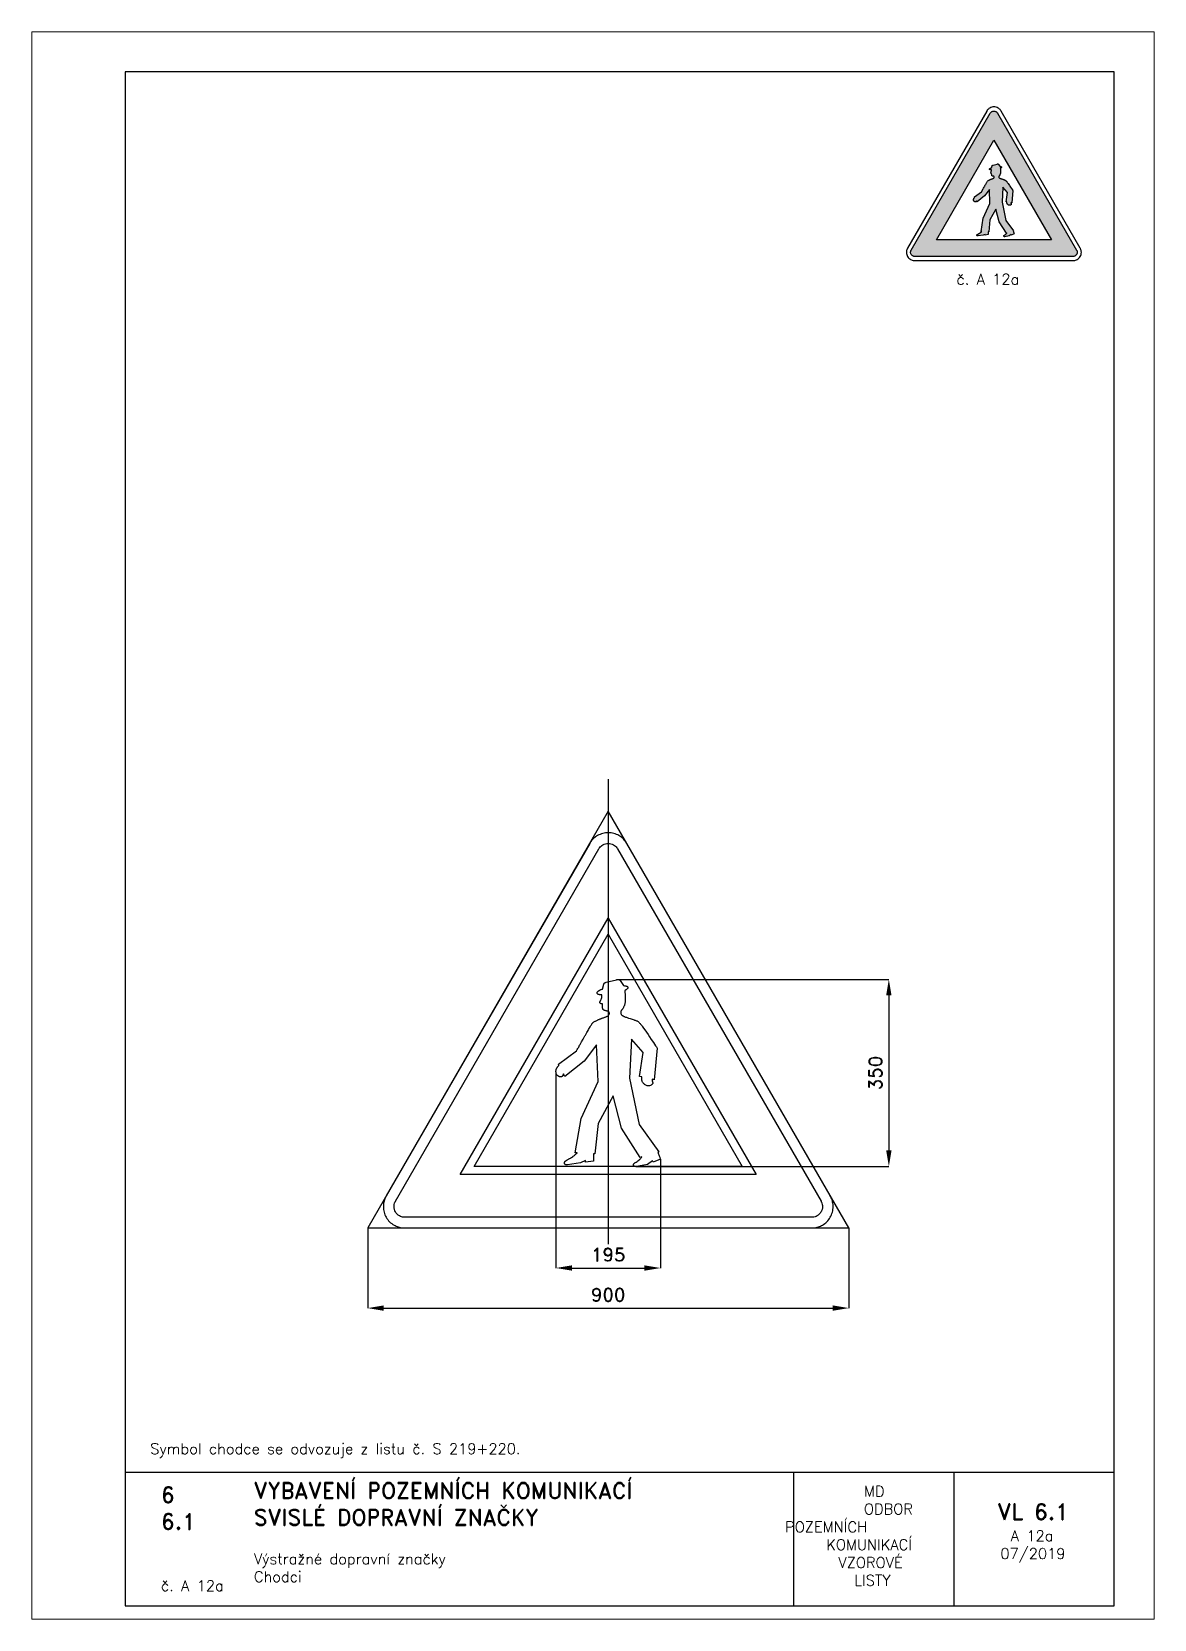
# Paper-space layout 'A 12a' of a CAD drawing. Header units: millimetres. Extents: x 0 to 210, y 0 to 297.
# The model-space entities are those that its viewports show. They can reach past a viewport. Long polylines and large blocks are cut down to what shows.
import ezdxf

# ---------------------------------------------------------------- set-up
doc = ezdxf.new("R2010")
doc.units = ezdxf.units.MM
doc.header["$LTSCALE"] = 5
doc.linetypes.add('ČERCHOVANÁX2', pattern=[2, 1, -0.5, 0, -0.5])
doc.linetypes.add('ČÁRKOVANÁX2', pattern=[1.5, 1, -0.5])
for name, color, linetype in [('Kóty', 2, 'Continuous'), ('Rozpiska', 7, 'Continuous'), ('Značka', 7, 'Continuous')]:
    doc.layers.add(name, color=color, linetype=linetype)
doc.layers.add('Rámeček', color=6, linetype='Continuous', plot=False)
doc.styles.get("Standard").update_dxf_attribs({"font": 'romand.shx', "height": 25})
doc.dimstyles.get("Standard").update_dxf_attribs({"dimtxt": 25, "dimasz": 30, "dimexe": 0.18, "dimexo": 0.0625, "dimgap": 12.5, "dimtad": 1, "dimdec": 0, "dimzin": 0, "dimdsep": 46, "dimtxsty": 'Standard', "dimcen": 0.09, "dimadec": 0, "dimazin": 0, "dimtfac": 1, "dimtdec": 0, "dimtofl": 0, "dimtmove": 0, "dimatfit": 3, "dimfxl": 1, "dimtolj": 1, "dimtzin": 0, "dimarcsym": 0})

psp = doc.layouts.new('A 12a')

# ---------------------------------------------------------------- texts
at = {"layer": 'Rozpiska', "color": 7, "attachment_point": 1}
for s, width, heights, insert, char_height in [('{\\C6;č. A 12a}', 13.9788, [2.67], (173, 251.69), 2), ('Symbol chodce se odvozuje z listu č. S 219+220.', 177.8033, [0], (22.17, 32.89), 2), ('6', 149.0422, [0], (24.17, 24.77), 3), ('{\\C6;VYBAVENÍ POZEMNÍCH KOMUNIKACÍ\\P}SVISLÉ DOPRAVNÍ ZNAČKY{\\H1.34524x; }', 149.0422, [0], (41.56, 25.56), 3), ('\\pi14.7414;{\\C6;MD\\P\\pi2.36044;}ODBOR POZEMNÍCH{\\H1.57143x; }\\P\\pi7.69378;KOMUNIKACÍ{\\H1.5x; }\\P\\pi9.97949;{\\C6;VZOROVÉ\\H1.47619x; \\H0.67742x;\\P\\pi12.93187;LISTY\\H1.26984x; }', 33.1018, [0], (140.95, 24.95), 2), ('\\pi1.03113;{\\H1.5x;\\C6;VL 6.1\\P\\pi3.5073;\\H0.66667x;A 12a\\H1.66666x; \\H0.6x;\\P\\pi1.5549;07/2019\\H1.80159x; }', 16.0623, [0], (179.66, 21.61), 2), ('6.1', 149.0422, [0], (24.17, 19.78), 3), ('{\\C6;Výstražné dopravní značky\\P}Chodci{\\H1.83333x; }', 149.0422, [0], (41.56, 12.29), 2), ('{\\C6;č. A 12a}', 13.9597, [2.67], (24.17, 7.28), 2)]:
    psp.add_mtext_dynamic_manual_height_columns(s, width=width, gutter_width=100, heights=heights, dxfattribs=dict(at, insert=insert, char_height=char_height))

msp = doc.modelspace()

# ---------------------------------------------------------------- blocks, each defined once
blk = doc.blocks.new('*D0')
at = {"layer": 'Defpoints', "color": 0, "transparency": 16777216}
for p in [(439.6, 465), (472.1, 115), (945.7, 115)]:
    blk.add_point(p, dxfattribs=at)
at = {"layer": 'Kóty', "color": 0, "lineweight": -2, "transparency": 16777216}
for p, q in [((439.7, 465), (945.9, 465)), ((945.7, 435), (945.7, 145)), ((472.1, 115), (945.9, 115))]:
    blk.add_line(p, q, dxfattribs=at)
at = {"layer": 'Kóty', "color": 0, "transparency": 16777216}
for points in [[(940.7, 435), (950.7, 435), (945.7, 465)], [(940.7, 145), (950.7, 145), (945.7, 115)]]:
    blk.add_solid(points, dxfattribs=at)
at = {"layer": 'Kóty', "color": 0, "transparency": 16777216, "insert": (920.7, 290), "char_height": 25, "attachment_point": 5, "rotation": 90}
blk.add_mtext('\\A1;350', dxfattribs=at)
blk = doc.blocks.new('*D1')
at = {"layer": 'Defpoints', "color": 0, "transparency": 16777216}
for p in [(323, 292.2), (518.5, 129), (518.5, -74.9)]:
    blk.add_point(p, dxfattribs=at)
at = {"layer": 'Kóty', "color": 0, "lineweight": -2, "transparency": 16777216}
for p, q in [((323, 292.1), (323, -75.1)), ((518.5, 128.9), (518.5, -75.1)), ((353, -74.9), (488.5, -74.9))]:
    blk.add_line(p, q, dxfattribs=at)
at = {"layer": 'Kóty', "color": 0, "transparency": 16777216}
for points in [[(353, -69.9), (353, -79.9), (323, -74.9)], [(488.5, -69.9), (488.5, -79.9), (518.5, -74.9)]]:
    blk.add_solid(points, dxfattribs=at)
at = {"layer": 'Kóty', "color": 0, "transparency": 16777216, "insert": (420.7, -49.9), "char_height": 25, "attachment_point": 5}
blk.add_mtext('\\A1;195', dxfattribs=at)
blk = doc.blocks.new('*D2')
at = {"layer": 'Defpoints', "color": 0, "transparency": 16777216}
for p in [(-29.3, 0.1), (870.7, 0.1), (870.7, -149.9)]:
    blk.add_point(p, dxfattribs=at)
at = {"layer": 'Kóty', "color": 0, "lineweight": -2, "transparency": 16777216}
for p, q in [((-29.3, 0), (-29.3, -150.1)), ((870.7, 0), (870.7, -150.1)), ((0.7, -149.9), (840.7, -149.9))]:
    blk.add_line(p, q, dxfattribs=at)
at = {"layer": 'Kóty', "color": 0, "transparency": 16777216}
for points in [[(0.7, -144.9), (0.7, -154.9), (-29.3, -149.9)], [(840.7, -144.9), (840.7, -154.9), (870.7, -149.9)]]:
    blk.add_solid(points, dxfattribs=at)
at = {"layer": 'Kóty', "color": 0, "transparency": 16777216, "insert": (420.7, -124.9), "char_height": 25, "attachment_point": 5}
blk.add_mtext('\\A1;900', dxfattribs=at)

# ---------------------------------------------------------------- dimensions: what is measured, and where the dimension line sits
at = {"layer": 'Kóty'}
dim = msp.add_linear_dim(base=(945.7, 115), p1=(439.6, 465), p2=(472.1, 115), angle=90, dimstyle='Standard', dxfattribs=at)
dim.commit()
dim.dimension.update_dxf_attribs({"geometry": '*D0', "text_midpoint": (920.7, 290)})
for base, p1, p2, picture, middle in [((518.4595, -74.9375), (322.9755, 292.207), (518.4595, 129.012), '*D1', (420.7175, -49.9375)), ((870.7, -149.9), (-29.3, 0.1), (870.7, 0.1), '*D2', (420.7, -124.9))]:
    dim = msp.add_linear_dim(base=base, p1=p1, p2=p2, dimstyle='Standard', dxfattribs=at)
    dim.commit()
    dim.dimension.update_dxf_attribs({"geometry": picture, "text_midpoint": middle})

# ---------------------------------------------------------------- linework, layer by layer
at = {"layer": 'Značka', "color": 6, "linetype": 'ČERCHOVANÁX2', "lineweight": 25, "ltscale": 5}
msp.add_line((420.7, 839.7), (420.7, -30.3), dxfattribs=at)
at = {"layer": 'Značka', "color": 6, "linetype": 'ČÁRKOVANÁX2', "ltscale": 2.5}
for points in [[(870.7, 0.1), (420.7, 779.5), (-29.3, 0.1)], [(169.9, 115), (420.7, 549.4), (671.5, 115)]]:
    msp.add_lwpolyline(points, close=True, dxfattribs=at)
at = {"layer": 'Značka', "color": 5}
for points in [[(836.1, 60), (455.4, 719.4), (454.2, 721.2, 0.010748), (453.1, 722.9, 0.055773), (447.5, 729.2, 0.055979), (440.7, 734.1, 0.069561), (431.1, 738.1, 0.069791), (420.7, 739.4, 0.069502), (410.4, 738.1, 0.067732), (400.7, 734.1, 0.055944), (393.9, 729.2, 0.061133), (388.4, 722.9, 0.012257), (387.2, 721.2), (386.1, 719.4), (5.4, 60, 0.003576), (4.4, 58.1, 0.010722), (3.5, 56.3, 0.055711), (0.8, 48.4, 0.055985), (0, 40, 0.069591), (1.3, 29.6, 0.069767), (5.4, 20, 0.069481), (11.7, 11.7, 0.067775), (20, 5.4, 0.055964), (27.6, 1.9, 0.061097), (35.8, 0.2, 0.01224), (37.9, 0.1, 0.004081), (40, 0), (801.4, 0, 0.003581), (803.5, 0.1, 0.010743), (805.6, 0.2, 0.055797), (813.8, 1.9, 0.055991), (821.4, 5.4, 0.069582), (829.8, 11.7, 0.069787), (836.1, 20, 0.069497), (840.1, 29.6, 0.067792), (841.4, 40, 0.055928), (840.6, 48.4, 0.060939), (838, 56.3), (837.1, 58.1), (836.1, 60)], [(513.6, 142), (513.9, 141), (514.2, 139.9), (514.8, 138.3), (515.4, 136.7), (515.9, 135.2), (516.4, 133.8), (517, 132.6), (517.5, 131.4), (518.5, 129), (504.5, 122.9), (503.5, 125.7), (493.9, 118.9), (473.4, 115.1, -0.005213), (472.7, 115, -0.015796), (472.1, 115, -0.03067), (471.2, 115.1, -0.034601), (470.3, 115.3, -0.055907), (469.4, 115.6, -0.097091), (468.6, 116.2, -0.081148), (468.2, 116.9, -0.072468), (468, 117.6), (468, 118.2), (468.1, 118.9, -0.072937), (468.5, 119.9, -0.059972), (469.3, 120.9, -0.036166), (469.9, 121.5), (470.7, 122, -0.017145), (471.9, 122.7), (473.1, 123.4), (474.7, 124.3, 0.023505), (476.3, 125.3, 0.021775), (477.4, 126.1, 0.015941), (478.5, 127.1), (479.5, 128), (480.4, 129), (481.1, 129.9), (481.8, 130.7), (482.7, 131.8), (483.5, 132.8), (480.7, 132.1), (445.8, 186.9), (429.8, 247.3), (402, 195.5), (395.6, 138.9), (393.4, 138.4), (393.2, 136.3), (393.2, 134.2), (393.1, 132.4), (393.1, 130.7), (393.1, 129.7), (393.1, 128.8), (393.1, 127.5), (393.1, 126.3), (393.1, 125.6), (393.1, 124.9), (378.4, 122.9), (378.2, 126), (368.8, 121.7), (344.5, 118.4, -0.002164), (344, 118.3, -0.006539), (343.4, 118.3, -0.011477), (342.8, 118.3, -0.01379), (342.2, 118.3, -0.033289), (341.4, 118.4, -0.063355), (340.6, 118.6, -0.050753), (340.1, 118.9, -0.055844), (339.8, 119.2), (339.5, 119.5), (339.3, 119.8), (339.2, 120.2), (339, 120.5), (338.9, 120.8), (338.9, 121.2), (338.8, 121.6), (338.8, 121.9), (338.9, 122.3), (338.9, 122.7, -0.067844), (339.2, 123.4, -0.040811), (339.7, 124.1, -0.024659), (340.2, 124.7, -0.024324), (340.7, 125.2, -0.021258), (341.3, 125.6), (341.9, 126.1), (342.4, 126.4), (342.9, 126.7), (343.6, 127.1), (344.2, 127.5), (345.3, 128.1), (346.4, 128.7), (347.3, 129.2), (348.2, 129.7), (349.1, 130.2), (350, 130.7), (350.7, 131.1), (351.4, 131.5), (352.3, 132), (353.1, 132.6, 0.015206), (354.3, 133.4), (355.4, 134.3), (356.4, 135.1), (357.4, 135.8), (358.3, 136.6), (359.3, 137.4), (360, 138.1), (360.8, 138.8), (361.6, 139.5), (362.4, 140.2), (362.6, 140.3), (362.7, 140.4), (358.9, 140.7), (369.8, 204.9), (402, 273.9), (398.9, 342.5), (375.9, 312), (339.7, 283.1), (336.9, 288.1), (336.5, 287.1), (336.1, 286, -0.016941), (335.8, 285.1, -0.057459), (335.3, 284.3, -0.067209), (334.7, 283.7, -0.0568), (334, 283.2, -0.044185), (333.3, 282.9, -0.037601), (332.5, 282.8, -0.056763), (331.2, 282.7, -0.050323), (329.8, 282.9, -0.044784), (328.5, 283.4, -0.032915), (327.3, 284.1, -0.027931), (326.3, 284.8, -0.037469), (325.4, 285.6, -0.061827), (324.2, 287.1, -0.058705), (323.5, 288.8, -0.046218), (323.1, 290.5, -0.028267), (323, 292.2, -0.02751), (323, 294.2, -0.037961), (323.3, 296.2, -0.035082), (323.8, 297.7, -0.0375), (324.4, 299.1, -0.032001), (325.1, 300.3, -0.026975), (326, 301.4, -0.023304), (327.2, 302.7, -0.007778), (328.5, 303.9), (327.5, 306.7), (361.2, 331.3, 0.002493), (362.9, 334.1, 0.007466), (364.6, 336.9, 0.00672), (366.3, 340.1, -0.001883), (368, 343.3, -0.006668), (370.8, 348.3), (373.6, 353.3, 0.001124), (376.5, 358.4, -0.002682), (379.4, 363.4, -0.001096), (381.8, 367.4, 0.004072), (384.1, 371.5), (386.9, 376.5, -0.017133), (389.9, 381.4, -0.016648), (390.7, 382.6, -0.037843), (391.7, 383.7, -0.040401), (392.8, 384.7, -0.021904), (394.1, 385.5, -0.01519), (396, 386.6, -0.006293), (398, 387.6, -0.003995), (400.4, 388.7, -0.007858), (402.7, 389.8, -0.006502), (404.7, 390.6, -0.003532), (406.6, 391.4, -0.003463), (408.1, 392, -0.007173), (409.6, 392.6, -0.005631), (411.9, 393.3, 0.00979), (414.2, 394.1, 0.014254), (416.2, 394.9, 0.010316), (418.2, 395.8, 0.024288), (419.7, 396.5, 0.063609), (421, 397.5, 0.047498), (421.6, 398.3, 0.036657), (422.2, 399.2, 0.041726), (422.6, 400.2, 0.059461), (422.8, 401.3, 0.056731), (422.8, 402.3, 0.054347), (422.6, 403.2, 0.053799), (422.3, 404, 0.075626), (421.7, 404.6, 0.107344), (420.6, 405.3, 0.033893), (419.3, 405.6), (418.2, 405.8, -0.007951), (417.2, 406, -0.008028), (416.1, 406.3), (415, 406.6, -0.017521), (413.6, 407, -0.069509), (412.3, 407.6, -0.071935), (411.4, 408.4, -0.078832), (410.8, 409.4, -0.061773), (410.5, 410.4, -0.019936), (410.3, 411.5), (409.8, 419.1), (409.2, 419.2), (408.5, 419.4, -0.019582), (407.4, 419.6, -0.068957), (406.3, 420, -0.080234), (405.6, 420.6, -0.132387), (405.1, 421.4, -0.114882), (405.1, 422.2, -0.041482), (405.3, 423.1, -0.020367), (405.9, 424.4, -0.009789), (406.5, 425.7, 0.005981), (407.3, 427.3, 0.026894), (408, 429, 0.021882), (408.3, 430.2, 0.012252), (408.6, 431.5, 0.018091), (408.9, 433.1, 0.035693), (409, 434.7, 0.012284), (409, 435.3), (409, 435.9), (408.4, 435.9, -0.009456), (407.7, 435.9, -0.013759), (406.8, 436), (405.9, 436.1), (405.1, 436.2, -0.010309), (404.3, 436.4, -0.012604), (403.5, 436.5, -0.012337), (402.7, 436.8, -0.02782), (401.9, 437, -0.054291), (401.1, 437.5, -0.101778), (400.1, 438.5, -0.157219), (399.7, 439.8, -0.086975), (399.8, 440.5, -0.055882), (400.1, 441.1, -0.081626), (401.2, 442.4, -0.032228), (402.5, 443.4, -0.005872), (403.3, 443.9, -0.00728), (404.1, 444.4, -0.010159), (405, 444.9, -0.012886), (405.9, 445.4, -0.021867), (407.8, 446.3, -0.00726), (409.8, 447), (412.7, 456.3, -0.017971), (412.9, 457.1, -0.055889), (413.3, 457.8, -0.052515), (413.7, 458.3, -0.048992), (414.2, 458.7, -0.045816), (414.8, 459.1, -0.026772), (415.5, 459.3, -0.013966), (416.2, 459.5), (416.9, 459.7), (436.4, 464.5, -0.011702), (437.5, 464.8, -0.034297), (438.7, 465, -0.058231), (440, 465, -0.09238), (441.2, 464.5, -0.083667), (442.2, 463.8, -0.025419), (443, 462.8), (449.1, 453.6), (450, 453.5), (450.9, 453.3), (451.6, 453.2, -0.004637), (452.3, 453, -0.004711), (453.1, 452.9), (453.9, 452.7, -0.005928), (454.7, 452.5, -0.022627), (455.4, 452.3, -0.038747), (456, 452.1, -0.067051), (456.5, 451.7, -0.085445), (457, 451.1, -0.069158), (457.3, 450.4, -0.060879), (457.4, 449.7, -0.067418), (457.3, 449, -0.066183), (457, 448.4, -0.046188), (456.6, 447.7, -0.035161), (456.1, 447.2, -0.023959), (455.5, 446.6, -0.025052), (454.3, 445.7, -0.003891), (453, 444.9, 0.002817), (452.3, 444.5, 0.000934), (451.6, 444, -0.002993), (451.9, 441.5, -0.008973), (452.2, 438.9, -0.007012), (452.4, 437.1, -0.003408), (452.4, 435.2, -0.002811), (452.5, 433.3, -0.005217), (452.6, 431.5, -0.005011), (452.6, 430, -0.004688), (452.6, 428.5, -0.010958), (452.4, 425.2, -0.013101), (452.1, 422, -0.016203), (451.8, 419.7, -0.02947), (451.3, 417.5, -0.029115), (450.5, 415.3, -0.012315), (449.5, 413.2, -0.00919), (448.7, 411.5, -0.021308), (447.8, 409.9, -0.024365), (446.8, 408.5, -0.022134), (445.7, 407.2, 0.010609), (445.1, 406.5, 0.056584), (444.6, 405.8, 0.072196), (444.3, 404.8, 0.039736), (444.2, 403.8, 0.028823), (444.2, 402.8, 0.034044), (444.3, 401.8, 0.060636), (444.8, 400.2, 0.071606), (445.7, 398.8, 0.05811), (446.7, 397.8, 0.029212), (448, 397, 0.017818), (449.4, 396.2, 0.018532), (450.9, 395.5, 0.021428), (453.3, 394.6, 0.003297), (455.9, 393.8, -0.004299), (458.9, 392.7), (462, 391.7, 0.002931), (465.5, 390.6), (469, 389.4, -0.009101), (471.3, 388.7, -0.026724), (473.6, 387.7, -0.030188), (475.5, 386.7, -0.027734), (477.3, 385.4, -0.023115), (478.8, 384.1, -0.019667), (480.2, 382.6, -0.022719), (482.4, 380, -0.008413), (484.3, 377.3), (486.7, 374), (489, 370.7), (492.1, 366.2), (495.2, 361.7), (498.2, 357.3), (501.2, 352.8), (505.3, 346.7), (509.4, 340.7), (510.8, 338.7), (512.1, 336.6), (506.8, 277.2), (503.3, 278.3), (503.2, 277.7), (503.1, 277.2), (503.1, 276.5), (503.1, 275.7, 0.030307), (503.2, 274.7, 0.039236), (503.4, 273.6), (503.8, 272.5, -0.085649), (504.1, 271.4, -0.092732), (503.9, 270.4, -0.056544), (503.4, 269.5, -0.049892), (502.7, 268.6, -0.04258), (501.9, 267.8, -0.082699), (499.5, 266.5, -0.073798), (496.7, 265.9, -0.072796), (493.8, 266.1, -0.068657), (491.1, 267.1, -0.056926), (488.8, 268.5, -0.041012), (486.9, 270.4, -0.034519), (485.5, 272.1, -0.051383), (484.5, 274, -0.028014), (484.1, 275.1), (483.8, 276.2, -0.021455), (483.5, 277.7, -0.02661), (483.3, 279.1, -0.02753), (483.4, 281), (483.5, 282.8), (479.5, 283.3), (485.8, 328), (464.5, 353.1), (460.7, 280.3), (478.5, 193.5), (515.7, 142.5), (513.6, 142)]]:
    msp.add_lwpolyline(points, format="xyb", dxfattribs=at)
at = {"layer": 'Značka', "color": 1}
msp.add_lwpolyline([(801.4, 20), (40, 20, -0.003586), (39, 20, -0.010756), (37.9, 20.1, -0.05582), (33.8, 20.9, -0.05597), (30, 22.7, -0.06955), (25.8, 25.8, -0.069786), (22.7, 30, -0.069503), (20.7, 34.8, -0.067814), (20, 40, -0.055933), (20.4, 44.2, -0.060881), (21.7, 48.1, -0.012187), (22.2, 49.1, -0.00406), (22.7, 50), (403.4, 709.4), (404, 710.3), (404.5, 711.2, -0.055851), (407.3, 714.3, -0.05603), (410.7, 716.7, -0.069574), (415.5, 718.8, -0.069723), (420.7, 719.4, -0.069439), (425.9, 718.8, -0.067755), (430.7, 716.7, -0.055971), (434.1, 714.3, -0.061159), (436.9, 711.2), (437.5, 710.3), (438, 709.4), (818.8, 50), (819.2, 49.1), (819.7, 48.1, -0.055637), (821, 44.2, -0.055928), (821.4, 40, -0.069571), (820.8, 34.8, -0.069825), (818.8, 30, -0.069532), (815.6, 25.8, -0.067733), (811.4, 22.7, -0.055923), (807.6, 20.9, -0.061121), (803.5, 20.1, -0.012253), (802.5, 20, -0.004086), (801.4, 20)], format="xyb", dxfattribs=at)
msp.add_lwpolyline([(143.9, 100), (420.7, 579.4), (697.5, 100), (143.9, 100)], dxfattribs=at)

msp.set_redraw_order([(e.dxf.handle, doc.entitydb.next_handle()) for e in msp.query("TEXT MTEXT ATTDEF DIMENSION ARC_DIMENSION")])  # texts and dimensions are drawn at this point

# ---------------------------------------------------------------- hatches: boundary and pattern name
at = {"layer": 'Značka'}
h = psp.add_hatch(color=10, dxfattribs=at)
h.dxf.hatch_style = 1
h.paths.add_polyline_path([(169.24, 258.08), (180, 276.72), (190.76, 258.08)], flags=16)
edge = h.paths.add_edge_path()
edge.add_line((194.81, 254.96), (165.19, 254.96))
edge.add_arc((165.28, 257.8), 2.84, 267.4279, 268.2497, ccw=False)
edge.add_arc((165.2, 255.91), 0.947, 264.9636, 267.4286, ccw=False)
edge.add_arc((165.18, 255.69), 0.729, 252.0002, 264.7801, ccw=False)
edge.add_arc((165.18, 255.7), 0.731, 239.2368, 252.0508, ccw=False)
edge.add_arc((165.16, 255.71), 0.734, 224.9741, 240.8881, ccw=False)
edge.add_arc((165.16, 255.71), 0.732, 209.0808, 225.0485, ccw=False)
edge.add_arc((165.15, 255.73), 0.734, 194.8816, 210.7849, ccw=False)
edge.add_arc((165.17, 255.73), 0.753, 179.4178, 194.9358, ccw=False)
edge.add_arc((165.15, 255.76), 0.733, 168.2202, 181.0258, ccw=False)
edge.add_arc((165.09, 255.77), 0.668, 154.3449, 168.2807, ccw=False)
edge.add_arc((165.24, 255.71), 0.836, 152.5643, 155.3573, ccw=False)
edge.add_arc((166.73, 254.94), 2.51, 151.6364, 152.5668, ccw=False)
edge.add_line((164.52, 256.13), (179.33, 281.78))
edge.add_line((179.33, 281.78), (179.35, 281.81))
edge.add_line((179.35, 281.81), (179.37, 281.84))
edge.add_arc((179.97, 281.42), 0.728, 132.0175, 144.8044, ccw=False)
edge.add_arc((179.97, 281.42), 0.731, 119.2221, 132.0499, ccw=False)
edge.add_arc((179.99, 281.43), 0.734, 104.9611, 120.8806, ccw=False)
edge.add_arc((179.99, 281.43), 0.732, 89.0816, 105.0351, ccw=False)
edge.add_arc((180.01, 281.43), 0.734, 74.8911, 90.7799, ccw=False)
edge.add_arc((180.01, 281.41), 0.754, 59.4433, 74.9479, ccw=False)
edge.add_arc((180.03, 281.42), 0.733, 48.2326, 61.0468, ccw=False)
edge.add_arc((180.08, 281.47), 0.665, 34.2949, 48.2941, ccw=False)
edge.add_line((180.63, 281.84), (180.65, 281.81))
edge.add_line((180.65, 281.81), (180.67, 281.78))
edge.add_line((180.67, 281.78), (195.48, 256.13))
edge.add_line((195.48, 256.13), (195.5, 256.1))
edge.add_line((195.5, 256.1), (195.52, 256.06))
edge.add_arc((194.85, 255.75), 0.731, 12.0134, 24.7513, ccw=False)
edge.add_arc((194.85, 255.75), 0.732, -0.7539, 12.0504, ccw=False)
edge.add_arc((194.85, 255.73), 0.734, -15.0136, 0.9053, ccw=False)
edge.add_arc((194.85, 255.73), 0.731, 329.0775, 345.0543, ccw=False)
edge.add_arc((194.84, 255.71), 0.733, 314.8753, 330.7852, ccw=False)
edge.add_arc((194.82, 255.73), 0.754, 299.4286, 314.9281, ccw=False)
edge.add_arc((194.82, 255.7), 0.733, 288.2355, 301.0387, ccw=False)
edge.add_arc((194.84, 255.63), 0.665, 274.3079, 288.2985, ccw=False)
edge.add_arc((194.81, 255.8), 0.831, 272.5156, 275.3236, ccw=False)
edge.add_arc((194.74, 257.45), 2.49, 271.5795, 272.516, ccw=False)
h = psp.add_hatch(color=249, dxfattribs=at)
h.dxf.hatch_style = 1
edge = h.paths.add_edge_path()
edge.add_line((183.61, 259.71), (183.63, 259.67))
edge.add_line((183.63, 259.67), (183.64, 259.63))
edge.add_line((183.64, 259.63), (183.66, 259.57))
edge.add_line((183.66, 259.57), (183.68, 259.5))
edge.add_line((183.68, 259.5), (183.7, 259.45))
edge.add_line((183.7, 259.45), (183.72, 259.39))
edge.add_line((183.72, 259.39), (183.74, 259.34))
edge.add_line((183.74, 259.34), (183.76, 259.3))
edge.add_line((183.76, 259.3), (183.8, 259.2))
edge.add_line((183.8, 259.2), (183.26, 258.97))
edge.add_line((183.26, 258.97), (183.22, 259.08))
edge.add_line((183.22, 259.08), (182.85, 258.81))
edge.add_line((182.85, 258.81), (182.05, 258.66))
edge.add_arc((181.96, 259.89), 1.24, 272.8604, 274.0552, ccw=False)
edge.add_arc((182, 259.07), 0.407, 269.2301, 272.85, ccw=False)
edge.add_arc((182, 258.94), 0.278, 262.1079, 269.1348, ccw=False)
edge.add_arc((182, 258.91), 0.25, 254.0949, 262.0216, ccw=False)
edge.add_arc((181.97, 258.84), 0.177, 242.7332, 255.5328, ccw=False)
edge.add_arc((181.94, 258.77), 0.1, 220.7192, 242.9013, ccw=False)
edge.add_arc((181.93, 258.77), 0.0906, 203.7133, 222.2704, ccw=False)
edge.add_arc((181.94, 258.77), 0.102, 187.3962, 203.9756, ccw=False)
edge.add_line((181.84, 258.76), (181.84, 258.78))
edge.add_line((181.84, 258.78), (181.84, 258.81))
edge.add_arc((181.99, 258.77), 0.159, 148.4264, 165.1129, ccw=False)
edge.add_arc((182.02, 258.75), 0.194, 134.792, 148.5202, ccw=False)
edge.add_arc((182.06, 258.72), 0.243, 127.939, 136.2241, ccw=False)
edge.add_line((181.91, 258.91), (181.94, 258.93))
edge.add_arc((182.39, 258.26), 0.805, 119.4287, 123.3577, ccw=False)
edge.add_line((181.99, 258.96), (182.04, 258.99))
edge.add_line((182.04, 258.99), (182.1, 259.02))
edge.add_arc((181.73, 259.68), 0.754, 299.4959, 304.8818)
edge.add_arc((181.8, 259.58), 0.635, 304.5282, 309.5179)
edge.add_arc((181.65, 259.76), 0.87, 309.5333, 313.1864)
edge.add_line((182.25, 259.13), (182.28, 259.17))
edge.add_line((182.28, 259.17), (182.32, 259.21))
edge.add_line((182.32, 259.21), (182.35, 259.24))
edge.add_line((182.35, 259.24), (182.38, 259.27))
edge.add_line((182.38, 259.27), (182.41, 259.31))
edge.add_line((182.41, 259.31), (182.44, 259.35))
edge.add_line((182.44, 259.35), (182.33, 259.32))
edge.add_line((182.33, 259.32), (180.97, 261.45))
edge.add_line((180.97, 261.45), (180.35, 263.8))
edge.add_line((180.35, 263.8), (179.27, 261.79))
edge.add_line((179.27, 261.79), (179.03, 259.59))
edge.add_line((179.03, 259.59), (178.94, 259.57))
edge.add_line((178.94, 259.57), (178.93, 259.49))
edge.add_line((178.93, 259.49), (178.93, 259.4))
edge.add_line((178.93, 259.4), (178.93, 259.34))
edge.add_line((178.93, 259.34), (178.93, 259.27))
edge.add_line((178.93, 259.27), (178.93, 259.23))
edge.add_line((178.93, 259.23), (178.93, 259.19))
edge.add_line((178.93, 259.19), (178.93, 259.15))
edge.add_line((178.93, 259.15), (178.93, 259.1))
edge.add_line((178.93, 259.1), (178.93, 259.07))
edge.add_line((178.93, 259.07), (178.93, 259.05))
edge.add_line((178.93, 259.05), (178.36, 258.97))
edge.add_line((178.36, 258.97), (178.35, 259.09))
edge.add_line((178.35, 259.09), (177.98, 258.92))
edge.add_line((177.98, 258.92), (177.04, 258.79))
edge.add_arc((176.86, 261.17), 2.39, 273.7379, 274.2339, ccw=False)
edge.add_arc((176.96, 259.58), 0.791, 272.2691, 273.7678, ccw=False)
edge.add_arc((176.97, 259.31), 0.527, 269.698, 272.3283, ccw=False)
edge.add_arc((176.97, 259.23), 0.441, 266.4039, 269.5641, ccw=False)
edge.add_arc((176.96, 259.03), 0.24, 259.6847, 267.3113, ccw=False)
edge.add_arc((176.94, 258.91), 0.126, 245.1819, 259.6823, ccw=False)
edge.add_arc((176.92, 258.89), 0.1, 234.9211, 246.5429, ccw=False)
edge.add_arc((176.92, 258.88), 0.0909, 222.2662, 235.0515, ccw=False)
edge.add_line((176.85, 258.82), (176.84, 258.83))
edge.add_line((176.84, 258.83), (176.83, 258.85))
edge.add_line((176.83, 258.85), (176.83, 258.86))
edge.add_line((176.83, 258.86), (176.82, 258.87))
edge.add_line((176.82, 258.87), (176.82, 258.89))
edge.add_line((176.82, 258.89), (176.82, 258.9))
edge.add_line((176.82, 258.9), (176.82, 258.91))
edge.add_line((176.82, 258.91), (176.82, 258.93))
edge.add_line((176.82, 258.93), (176.82, 258.94))
edge.add_line((176.82, 258.94), (176.82, 258.96))
edge.add_arc((176.94, 258.93), 0.121, 150.4488, 165.9738, ccw=False)
edge.add_arc((177.01, 258.89), 0.203, 141.1504, 150.4984, ccw=False)
edge.add_arc((177.07, 258.84), 0.28, 136.8103, 142.4606, ccw=False)
edge.add_arc((177.07, 258.84), 0.281, 131.2344, 136.808, ccw=False)
edge.add_arc((177.11, 258.8), 0.337, 126.7827, 131.6539, ccw=False)
edge.add_line((176.91, 259.07), (176.93, 259.09))
edge.add_line((176.93, 259.09), (176.95, 259.1))
edge.add_line((176.95, 259.1), (176.97, 259.11))
edge.add_line((176.97, 259.11), (177, 259.13))
edge.add_line((177, 259.13), (177.03, 259.14))
edge.add_line((177.03, 259.14), (177.07, 259.17))
edge.add_line((177.07, 259.17), (177.11, 259.19))
edge.add_line((177.11, 259.19), (177.15, 259.21))
edge.add_line((177.15, 259.21), (177.18, 259.23))
edge.add_line((177.18, 259.23), (177.22, 259.25))
edge.add_line((177.22, 259.25), (177.25, 259.27))
edge.add_line((177.25, 259.27), (177.28, 259.29))
edge.add_line((177.28, 259.29), (177.3, 259.3))
edge.add_line((177.3, 259.3), (177.34, 259.32))
edge.add_line((177.34, 259.32), (177.37, 259.34))
edge.add_arc((176.86, 260.12), 0.928, 303.4696, 306.9542)
edge.add_line((177.42, 259.37), (177.46, 259.41))
edge.add_line((177.46, 259.41), (177.5, 259.44))
edge.add_line((177.5, 259.44), (177.54, 259.47))
edge.add_line((177.54, 259.47), (177.57, 259.5))
edge.add_line((177.57, 259.5), (177.61, 259.53))
edge.add_line((177.61, 259.53), (177.64, 259.56))
edge.add_line((177.64, 259.56), (177.67, 259.58))
edge.add_line((177.67, 259.58), (177.7, 259.61))
edge.add_line((177.7, 259.61), (177.73, 259.64))
edge.add_line((177.73, 259.64), (177.74, 259.64))
edge.add_line((177.74, 259.64), (177.74, 259.65))
edge.add_line((177.74, 259.65), (177.6, 259.66))
edge.add_line((177.6, 259.66), (178.02, 262.15))
edge.add_line((178.02, 262.15), (179.27, 264.84))
edge.add_line((179.27, 264.84), (179.15, 267.5))
edge.add_line((179.15, 267.5), (178.26, 266.32))
edge.add_line((178.26, 266.32), (176.85, 265.2))
edge.add_line((176.85, 265.2), (176.74, 265.39))
edge.add_line((176.74, 265.39), (176.72, 265.35))
edge.add_line((176.72, 265.35), (176.71, 265.31))
edge.add_arc((176.22, 265.48), 0.522, 336.9355, 340.8177, ccw=False)
edge.add_arc((176.56, 265.33), 0.152, 323.9156, 337.0698, ccw=False)
edge.add_arc((176.58, 265.32), 0.127, 308.6595, 324.0395, ccw=False)
edge.add_arc((176.56, 265.34), 0.151, 295.8346, 308.8383, ccw=False)
edge.add_arc((176.55, 265.35), 0.168, 286.8814, 297.0014, ccw=False)
edge.add_arc((176.54, 265.38), 0.196, 278.2056, 286.8192, ccw=False)
edge.add_arc((176.53, 265.41), 0.232, 265.8778, 278.873, ccw=False)
edge.add_arc((176.54, 265.44), 0.262, 254.4214, 265.9448, ccw=False)
edge.add_arc((176.54, 265.49), 0.306, 245.3411, 255.598, ccw=False)
edge.add_arc((176.59, 265.59), 0.416, 237.7717, 245.3126, ccw=False)
edge.add_arc((176.58, 265.59), 0.42, 232.4508, 238.8504, ccw=False)
edge.add_arc((176.52, 265.51), 0.313, 223.8416, 232.4247, ccw=False)
edge.add_arc((176.5, 265.5), 0.297, 210.2754, 224.4271, ccw=False)
edge.add_arc((176.52, 265.51), 0.313, 196.9622, 210.401, ccw=False)
edge.add_arc((176.57, 265.53), 0.365, 187.5382, 198.1232, ccw=False)
edge.add_arc((176.8, 265.56), 0.597, 181.0946, 187.5711, ccw=False)
edge.add_arc((176.9, 265.58), 0.705, 175.7273, 182.0306, ccw=False)
edge.add_arc((176.71, 265.59), 0.509, 167.0528, 175.7487, ccw=False)
edge.add_arc((176.64, 265.61), 0.44, 159.8573, 167.8942, ccw=False)
edge.add_arc((176.62, 265.62), 0.411, 151.2908, 159.8812, ccw=False)
edge.add_arc((176.63, 265.62), 0.427, 144.6012, 151.9327, ccw=False)
edge.add_arc((176.7, 265.57), 0.507, 138.409, 144.5897, ccw=False)
edge.add_arc((176.87, 265.42), 0.735, 133.3883, 138.7284, ccw=False)
edge.add_arc((177.88, 264.35), 2.21, 131.5832, 133.3659, ccw=False)
edge.add_line((176.42, 266), (176.38, 266.11))
edge.add_line((176.38, 266.11), (177.69, 267.07))
edge.add_arc((166.88, 273.76), 12.71, 328.2381, 328.8094)
edge.add_arc((174.12, 269.38), 4.24, 328.8172, 330.5281)
edge.add_arc((173.26, 269.84), 5.22, 330.769, 332.309)
edge.add_arc((194.39, 258.75), 18.64, 151.8778, 152.3095, ccw=False)
edge.add_arc((185.36, 263.55), 8.41, 150.188, 151.7163, ccw=False)
edge.add_line((178.06, 267.73), (178.17, 267.93))
edge.add_arc((134.57, 292.84), 50.22, 330.256, 330.5137)
edge.add_arc((196.61, 257.76), 21.06, 149.8927, 150.5074, ccw=False)
edge.add_arc((214.22, 247.49), 41.44, 149.5835, 149.8348, ccw=False)
edge.add_arc((168.88, 274.12), 11.14, 329.5738, 330.5071)
edge.add_line((178.58, 268.63), (178.68, 268.83))
edge.add_arc((181.53, 267.23), 3.26, 146.7981, 150.7243, ccw=False)
edge.add_arc((179.53, 268.55), 0.865, 143.6617, 147.4767, ccw=False)
edge.add_arc((179.14, 268.84), 0.377, 135.005, 143.6738, ccw=False)
edge.add_arc((179.13, 268.85), 0.364, 125.4845, 134.7387, ccw=False)
edge.add_arc((179.31, 268.6), 0.677, 120.4921, 125.5115, ccw=False)
edge.add_arc((179.7, 267.95), 1.43, 117.4484, 120.9295, ccw=False)
edge.add_arc((180.63, 266.17), 3.44, 115.9934, 117.4356, ccw=False)
edge.add_arc((181.91, 263.62), 6.29, 115.3742, 116.2897, ccw=False)
edge.add_arc((180.58, 266.41), 3.2, 113.5654, 115.3664, ccw=False)
edge.add_arc((180.56, 266.47), 3.14, 112.1706, 113.6607, ccw=False)
edge.add_arc((181.56, 264.03), 5.78, 111.3967, 112.2062, ccw=False)
edge.add_arc((181.12, 265.18), 4.54, 110.7602, 111.5538, ccw=False)
edge.add_arc((180.29, 267.38), 2.2, 109.1008, 110.7446, ccw=False)
edge.add_arc((180.91, 265.54), 4.14, 107.6535, 108.9441, ccw=False)
edge.add_arc((178.94, 271.74), 2.37, 287.6317, 289.8753)
edge.add_arc((179.24, 270.9), 1.48, 289.8198, 293.0862)
edge.add_arc((179.02, 271.44), 2.06, 293.0756, 295.4396)
edge.add_arc((179.63, 270.18), 0.663, 294.4941, 300.0595)
edge.add_arc((179.83, 269.82), 0.249, 299.9713, 314.5298)
edge.add_arc((179.86, 269.8), 0.213, 313.8941, 324.7717)
edge.add_arc((179.81, 269.84), 0.28, 324.735, 333.1325)
edge.add_arc((179.82, 269.83), 0.263, 332.1163, 341.6736)
edge.add_arc((179.9, 269.81), 0.182, 341.6215, 355.233)
edge.add_arc((179.92, 269.81), 0.162, 354.1149, 367.1028)
edge.add_arc((179.91, 269.81), 0.171, 7.1014, 19.5446)
edge.add_arc((179.93, 269.82), 0.152, 18.0595, 30.3774)
edge.add_arc((179.97, 269.84), 0.106, 30.2947, 47.5939)
edge.add_arc((179.96, 269.83), 0.121, 47.8295, 72.3371)
edge.add_arc((179.87, 269.57), 0.398, 71.9611, 79.7258)
edge.add_line((179.94, 269.96), (179.9, 269.97))
edge.add_arc((180.15, 271.19), 1.24, 256.6639, 258.4861, ccw=False)
edge.add_arc((180.19, 271.32), 1.38, 254.7273, 256.5672, ccw=False)
edge.add_line((179.82, 269.99), (179.78, 270))
edge.add_arc((179.98, 270.79), 0.819, 252.015, 256.0302, ccw=False)
edge.add_arc((179.79, 270.21), 0.205, 236.1502, 252.0549, ccw=False)
edge.add_arc((179.76, 270.17), 0.159, 221.0421, 237.4999, ccw=False)
edge.add_arc((179.75, 270.16), 0.144, 203.2103, 221.2399, ccw=False)
edge.add_arc((179.77, 270.18), 0.169, 189.7422, 203.8816, ccw=False)
edge.add_arc((180.13, 270.24), 0.532, 185.2445, 189.8129, ccw=False)
edge.add_line((179.6, 270.19), (179.58, 270.49))
edge.add_line((179.58, 270.49), (179.55, 270.49))
edge.add_line((179.55, 270.49), (179.52, 270.5))
edge.add_arc((179.62, 271.05), 0.559, 255.907, 260.3944, ccw=False)
edge.add_arc((179.52, 270.66), 0.162, 239.9185, 255.6972, ccw=False)
edge.add_arc((179.5, 270.63), 0.119, 223.3789, 241.7279, ccw=False)
edge.add_arc((179.46, 270.59), 0.0683, 194.1727, 224.3381, ccw=False)
edge.add_arc((179.46, 270.59), 0.0702, 168.0835, 194.2976, ccw=False)
edge.add_arc((179.59, 270.57), 0.205, 159.1148, 168.6164, ccw=False)
edge.add_arc((180.06, 270.4), 0.7, 155.6544, 160.3215, ccw=False)
edge.add_arc((180.71, 270.11), 1.41, 153.3768, 155.6203, ccw=False)
edge.add_arc((176.84, 272.05), 2.92, 333.3064, 334.6772)
edge.add_arc((178.89, 271.08), 0.652, 334.6632, 340.8254)
edge.add_arc((178.98, 271.06), 0.561, 340.5069, 345.5211)
edge.add_arc((178.55, 271.17), 1, 345.493, 348.3007)
edge.add_arc((178.68, 271.15), 0.875, 347.6317, 351.7775)
edge.add_arc((179.1, 271.09), 0.442, 351.7732, 359.9498)
edge.add_arc((179.07, 271.1), 0.472, 359.3615, 362.1766)
edge.add_line((179.55, 271.11), (179.54, 271.14))
edge.add_line((179.54, 271.14), (179.52, 271.14))
edge.add_arc((179.54, 271.79), 0.658, 266.4074, 268.5746, ccw=False)
edge.add_arc((179.54, 271.79), 0.649, 263.0482, 266.2014, ccw=False)
edge.add_line((179.46, 271.14), (179.42, 271.15))
edge.add_line((179.42, 271.15), (179.39, 271.15))
edge.add_arc((179.51, 271.93), 0.784, 258.9145, 261.2771, ccw=False)
edge.add_arc((179.48, 271.76), 0.614, 256.1442, 259.0326, ccw=False)
edge.add_arc((179.48, 271.77), 0.626, 253.4134, 256.2408, ccw=False)
edge.add_arc((179.38, 271.46), 0.302, 247.7483, 254.1226, ccw=False)
edge.add_arc((179.33, 271.33), 0.158, 235.294, 247.7245, ccw=False)
edge.add_arc((179.31, 271.31), 0.139, 213.1802, 236.426, ccw=False)
edge.add_arc((179.27, 271.29), 0.0866, 178.7091, 214.4485, ccw=False)
edge.add_arc((179.26, 271.29), 0.0799, 161.5516, 181.4348, ccw=False)
edge.add_arc((179.31, 271.28), 0.127, 148.8389, 161.6329, ccw=False)
edge.add_arc((179.37, 271.24), 0.197, 130.6208, 149.2867, ccw=False)
edge.add_arc((179.57, 271.01), 0.5, 123.2335, 130.617, ccw=False)
edge.add_arc((180.17, 270.15), 1.56, 123.1016, 124.4474, ccw=False)
edge.add_arc((180, 270.4), 1.25, 121.4114, 123.0799, ccw=False)
edge.add_arc((179.88, 270.62), 0.999, 119.2347, 121.5628, ccw=False)
edge.add_arc((179.77, 270.8), 0.787, 116.3408, 119.2939, ccw=False)
edge.add_arc((179.84, 270.67), 0.941, 111.2729, 116.2836, ccw=False)
edge.add_arc((180.53, 268.9), 2.84, 109.6039, 111.2677, ccw=False)
edge.add_line((179.58, 271.57), (179.69, 271.93))
edge.add_arc((180.13, 271.81), 0.461, 160.5267, 164.6449, ccw=False)
edge.add_arc((179.83, 271.91), 0.146, 147.7714, 160.5668, ccw=False)
edge.add_arc((179.81, 271.93), 0.118, 134.7934, 146.8179, ccw=False)
edge.add_arc((179.82, 271.92), 0.127, 123.8059, 135.0251, ccw=False)
edge.add_arc((179.83, 271.9), 0.152, 113.6135, 124.1064, ccw=False)
edge.add_arc((179.87, 271.8), 0.26, 107.6201, 113.7542, ccw=False)
edge.add_arc((179.96, 271.55), 0.524, 104.9311, 108.1317, ccw=False)
edge.add_line((179.82, 272.06), (179.85, 272.06))
edge.add_line((179.85, 272.06), (180.61, 272.25))
edge.add_arc((180.86, 271.32), 0.967, 102.5282, 105.21, ccw=False)
edge.add_arc((180.73, 271.94), 0.335, 94.6551, 102.5122, ccw=False)
edge.add_arc((180.72, 272.05), 0.22, 81.3734, 94.7038, ccw=False)
edge.add_arc((180.73, 272.14), 0.135, 60.595, 81.707, ccw=False)
edge.add_arc((180.73, 272.13), 0.144, 41.6226, 60.7531, ccw=False)
edge.add_arc((180.47, 271.89), 0.495, 35.9968, 41.8211, ccw=False)
edge.add_line((180.87, 272.18), (181.1, 271.83))
edge.add_line((181.1, 271.83), (181.14, 271.82))
edge.add_line((181.14, 271.82), (181.17, 271.81))
edge.add_line((181.17, 271.81), (181.2, 271.81))
edge.add_arc((180.92, 270.25), 1.59, 78.7515, 79.8142, ccw=False)
edge.add_arc((180.9, 270.16), 1.67, 77.5824, 78.6621, ccw=False)
edge.add_line((181.26, 271.8), (181.29, 271.79))
edge.add_arc((181.04, 270.61), 1.21, 76.6403, 77.9989, ccw=False)
edge.add_arc((181.25, 271.47), 0.32, 71.4834, 76.6682, ccw=False)
edge.add_arc((181.3, 271.62), 0.163, 63.4655, 72.3412, ccw=False)
edge.add_arc((181.33, 271.68), 0.0934, 48.192, 63.5361, ccw=False)
edge.add_arc((181.33, 271.69), 0.0865, 29.3189, 48.8541, ccw=False)
edge.add_arc((181.32, 271.68), 0.109, 13.696, 29.5206, ccw=False)
edge.add_arc((181.31, 271.67), 0.111, 1.514, 15.4492, ccw=False)
edge.add_arc((181.33, 271.67), 0.0985, -13.7935, 1.6343, ccw=False)
edge.add_arc((181.32, 271.67), 0.109, 331.9256, 347.0716, ccw=False)
edge.add_arc((181.27, 271.7), 0.157, 321.4903, 332.0684, ccw=False)
edge.add_arc((181.23, 271.73), 0.216, 314.4061, 322.4611, ccw=False)
edge.add_arc((181.16, 271.8), 0.315, 308.8579, 314.3479, ccw=False)
edge.add_arc((180.98, 272.01), 0.586, 303.3775, 309.1179, ccw=False)
edge.add_arc((179.22, 274.68), 3.79, 302.5098, 303.4015, ccw=False)
edge.add_arc((182.85, 269.02), 2.94, 122.7518, 123.3974)
edge.add_arc((186.1, 264.07), 8.85, 123.3402, 123.5544)
edge.add_arc((173.03, 270.32), 8.25, 7.1906, 7.8765, ccw=False)
edge.add_arc((178.49, 271.01), 2.75, 5.1025, 7.159, ccw=False)
edge.add_arc((178.64, 271.03), 2.6, 3.3278, 4.9349, ccw=False)
edge.add_arc((175.89, 270.87), 5.35, 2.5451, 3.3262, ccw=False)
edge.add_arc((174.78, 270.81), 6.46, 2.0728, 2.717, ccw=False)
edge.add_arc((177.76, 270.91), 3.48, 0.845, 2.0407, ccw=False)
edge.add_arc((178.33, 270.92), 2.91, -0.2302, 0.9182, ccw=False)
edge.add_arc((178.13, 270.92), 3.1, 358.7356, 359.81, ccw=False)
edge.add_arc((178.34, 270.91), 2.89, 356.3548, 358.866, ccw=False)
edge.add_arc((178.81, 270.88), 2.43, 353.3393, 356.3416, ccw=False)
edge.add_arc((179.87, 270.74), 1.36, 350.228, 353.941, ccw=False)
edge.add_arc((180.48, 270.64), 0.745, 343.5114, 350.2634, ccw=False)
edge.add_arc((180.44, 270.64), 0.781, 336.9497, 343.6206, ccw=False)
edge.add_arc((179.45, 271.06), 1.85, 334.1732, 336.9954, ccw=False)
edge.add_arc((179.34, 271.1), 1.97, 332.6978, 334.804, ccw=False)
edge.add_arc((180.34, 270.58), 0.847, 327.787, 332.6696, ccw=False)
edge.add_arc((180.48, 270.49), 0.679, 322.5368, 328.1198, ccw=False)
edge.add_arc((180.42, 270.53), 0.755, 317.4235, 322.4955, ccw=False)
edge.add_arc((181.59, 269.45), 0.843, 137.0887, 139.5201)
edge.add_arc((181.07, 269.89), 0.155, 139.4271, 152.3814)
edge.add_arc((181.05, 269.9), 0.138, 152.7542, 169.2717)
edge.add_arc((181.17, 269.88), 0.255, 169.1087, 178.2109)
edge.add_arc((181.25, 269.87), 0.336, 176.9286, 183.5325)
edge.add_arc((181.19, 269.87), 0.282, 183.6144, 191.4137)
edge.add_arc((181.18, 269.86), 0.264, 190.6331, 204.5128)
edge.add_arc((181.14, 269.84), 0.223, 204.3201, 220.7031)
edge.add_arc((181.16, 269.85), 0.246, 219.4556, 232.7585)
edge.add_arc((181.31, 270.05), 0.492, 232.7482, 239.4413)
edge.add_arc((181.53, 270.39), 0.894, 238.5435, 242.6266)
edge.add_arc((181.51, 270.35), 0.854, 242.6343, 246.881)
edge.add_arc((181.65, 270.67), 1.2, 246.8145, 251.7246)
edge.add_arc((183.73, 276.99), 7.85, 251.725, 252.4806)
edge.add_arc((179.13, 262.54), 7.31, 71.1789, 72.1641, ccw=False)
edge.add_line((181.49, 269.46), (181.61, 269.42))
edge.add_arc((185.47, 280.94), 12.15, 251.4666, 252.1384)
edge.add_line((181.74, 269.38), (181.88, 269.33))
edge.add_arc((181.09, 266.83), 2.62, 70.4853, 72.5711, ccw=False)
edge.add_arc((181.67, 268.46), 0.892, 64.3725, 70.4957, ccw=False)
edge.add_arc((181.75, 268.63), 0.704, 57.7115, 64.6279, ccw=False)
edge.add_arc((181.72, 268.57), 0.768, 51.4038, 57.7583, ccw=False)
edge.add_arc((181.67, 268.5), 0.855, 46.6433, 51.94, ccw=False)
edge.add_arc((181.57, 268.39), 1, 42.0876, 46.5944, ccw=False)
edge.add_arc((181.25, 268.1), 1.44, 37.0869, 42.2929, ccw=False)
edge.add_arc((179.29, 266.62), 3.89, 35.1434, 37.0715, ccw=False)
edge.add_line((182.47, 268.86), (182.57, 268.73))
edge.add_line((182.57, 268.73), (182.66, 268.6))
edge.add_line((182.66, 268.6), (182.78, 268.43))
edge.add_line((182.78, 268.43), (182.9, 268.25))
edge.add_line((182.9, 268.25), (183.01, 268.08))
edge.add_line((183.01, 268.08), (183.13, 267.91))
edge.add_line((183.13, 267.91), (183.29, 267.67))
edge.add_line((183.29, 267.67), (183.45, 267.44))
edge.add_line((183.45, 267.44), (183.5, 267.36))
edge.add_line((183.5, 267.36), (183.55, 267.28))
edge.add_line((183.55, 267.28), (183.35, 264.97))
edge.add_line((183.35, 264.97), (183.21, 265.01))
edge.add_line((183.21, 265.01), (183.21, 264.99))
edge.add_line((183.21, 264.99), (183.2, 264.97))
edge.add_line((183.2, 264.97), (183.2, 264.94))
edge.add_line((183.2, 264.94), (183.2, 264.91))
edge.add_arc((183.54, 264.92), 0.332, 182.4646, 189.4084)
edge.add_arc((183.46, 264.91), 0.259, 189.3693, 198.3569)
edge.add_line((183.22, 264.83), (183.23, 264.79))
edge.add_arc((183.11, 264.74), 0.13, 0.8942, 20.4756, ccw=False)
edge.add_arc((183.14, 264.74), 0.105, -20.0108, 1.1812, ccw=False)
edge.add_arc((183.07, 264.76), 0.178, 327.4105, 340.3558, ccw=False)
edge.add_arc((183.02, 264.79), 0.229, 317.3297, 328.7547, ccw=False)
edge.add_arc((183, 264.81), 0.264, 307.4908, 317.2435, ccw=False)
edge.add_arc((182.95, 264.86), 0.327, 289.3357, 308.2459, ccw=False)
edge.add_arc((182.94, 264.9), 0.372, 272.6525, 289.535, ccw=False)
edge.add_arc((182.92, 264.92), 0.389, 258.0693, 274.7237, ccw=False)
edge.add_arc((182.93, 264.94), 0.408, 242.4346, 258.145, ccw=False)
edge.add_arc((182.94, 264.99), 0.463, 230.7409, 243.7734, ccw=False)
edge.add_arc((183.06, 265.13), 0.647, 221.3739, 230.7678, ccw=False)
edge.add_arc((183.02, 265.12), 0.612, 214.7966, 222.7045, ccw=False)
edge.add_arc((182.85, 265), 0.407, 203.0497, 214.8154, ccw=False)
edge.add_arc((182.85, 265.01), 0.404, 197.3755, 203.7942, ccw=False)
edge.add_line((182.46, 264.88), (182.45, 264.93))
edge.add_arc((183.1, 265.08), 0.669, 188.486, 193.4024, ccw=False)
edge.add_arc((182.97, 265.06), 0.537, 182.425, 188.5222, ccw=False)
edge.add_arc((183.09, 265.07), 0.651, 176.3487, 182.6565, ccw=False)
edge.add_line((182.44, 265.11), (182.44, 265.19))
edge.add_line((182.44, 265.19), (182.28, 265.21))
edge.add_line((182.28, 265.21), (182.53, 266.94))
edge.add_line((182.53, 266.94), (181.7, 267.92))
edge.add_line((181.7, 267.92), (181.56, 265.09))
edge.add_line((181.56, 265.09), (182.25, 261.71))
edge.add_line((182.25, 261.71), (183.69, 259.73))
edge.add_line((183.69, 259.73), (183.61, 259.71))

# ---------------------------------------------------------------- linework, layer by layer
at = {"layer": 'Rozpiska', "color": 7}
for p, q in [((17.5, 27.5), (202.5, 27.5)), ((142.5, 27.5), (142.5, 2.5)), ((172.5, 27.5), (172.5, 2.5))]:
    psp.add_line(p, q, dxfattribs=at)
psp.add_lwpolyline([(17.5, 2.5), (202.5, 2.5), (202.5, 289.5), (17.5, 289.5)], close=True, dxfattribs=at)
at = {"layer": 'Značka', "color": 7}
psp.add_lwpolyline([(196.15, 256.52), (181.35, 282.16), (181.3, 282.23, 0.010748), (181.26, 282.3, 0.055773), (181.04, 282.54, 0.055979), (180.78, 282.73, 0.069561), (180.4, 282.89, 0.069791), (180, 282.94, 0.069502), (179.6, 282.89, 0.067732), (179.22, 282.73, 0.055944), (178.96, 282.54, 0.061133), (178.74, 282.3, 0.012257), (178.7, 282.23), (178.65, 282.16), (163.85, 256.52, 0.003576), (163.81, 256.45, 0.010722), (163.77, 256.37, 0.055711), (163.67, 256.07, 0.055985), (163.64, 255.74, 0.069591), (163.69, 255.34, 0.069767), (163.85, 254.96, 0.069481), (164.09, 254.64, 0.067775), (164.42, 254.4, 0.055964), (164.71, 254.26, 0.061097), (165.03, 254.2, 0.01224), (165.11, 254.19, 0.004081), (165.19, 254.19), (194.81, 254.19, 0.003581), (194.89, 254.19, 0.010743), (194.97, 254.2, 0.055797), (195.29, 254.26, 0.055991), (195.58, 254.4, 0.069582), (195.91, 254.64, 0.069787), (196.15, 254.96, 0.069497), (196.31, 255.34, 0.067792), (196.36, 255.74, 0.055928), (196.33, 256.07, 0.060939), (196.23, 256.37), (196.19, 256.45), (196.15, 256.52)], format="xyb", dxfattribs=at)
at = {"layer": 'Značka', "color": 10}
psp.add_lwpolyline([(194.81, 254.96), (165.19, 254.96, -0.003586), (165.15, 254.97, -0.010756), (165.11, 254.97, -0.05582), (164.95, 255, -0.05597), (164.81, 255.07, -0.06955), (164.64, 255.19, -0.069786), (164.52, 255.35, -0.069503), (164.44, 255.54, -0.067814), (164.42, 255.74, -0.055933), (164.43, 255.91, -0.060881), (164.48, 256.06, -0.012187), (164.5, 256.1, -0.00406), (164.52, 256.13), (179.33, 281.78), (179.35, 281.81), (179.37, 281.84, -0.055851), (179.48, 281.96, -0.05603), (179.61, 282.06, -0.069574), (179.8, 282.14, -0.069723), (180, 282.16, -0.069439), (180.2, 282.14, -0.067755), (180.39, 282.06, -0.055971), (180.52, 281.97, -0.061159), (180.63, 281.84), (180.65, 281.81), (180.67, 281.78), (195.48, 256.13), (195.5, 256.1), (195.52, 256.06, -0.055637), (195.57, 255.9, -0.055928), (195.58, 255.74, -0.069571), (195.56, 255.54, -0.069825), (195.48, 255.35, -0.069532), (195.36, 255.19, -0.067733), (195.19, 255.07, -0.055923), (195.05, 255, -0.061121), (194.89, 254.97, -0.012253), (194.85, 254.97, -0.004086), (194.81, 254.96)], format="xyb", dxfattribs=at)
psp.add_lwpolyline([(169.24, 258.08), (180, 276.72), (190.76, 258.08), (169.24, 258.08)], dxfattribs=at)
at = {"layer": 'Značka', "color": 249}
psp.add_lwpolyline([(183.61, 259.71), (183.63, 259.67), (183.64, 259.63), (183.66, 259.57), (183.68, 259.5), (183.7, 259.45), (183.72, 259.39), (183.74, 259.34), (183.76, 259.3), (183.8, 259.2), (183.26, 258.97), (183.22, 259.08), (182.85, 258.81), (182.05, 258.66, -0.005213), (182.02, 258.66, -0.015796), (182, 258.66, -0.03067), (181.96, 258.66, -0.034601), (181.93, 258.67, -0.055907), (181.89, 258.68, -0.097091), (181.86, 258.71, -0.081148), (181.85, 258.73, -0.072468), (181.84, 258.76), (181.84, 258.78), (181.84, 258.81, -0.072937), (181.86, 258.85, -0.059972), (181.89, 258.89, -0.036166), (181.91, 258.91), (181.94, 258.93, -0.017145), (181.99, 258.96), (182.04, 258.99), (182.1, 259.02, 0.023505), (182.16, 259.06, 0.021775), (182.2, 259.09, 0.015941), (182.25, 259.13), (182.28, 259.17), (182.32, 259.21), (182.35, 259.24), (182.38, 259.27), (182.41, 259.31), (182.44, 259.35), (182.33, 259.32), (180.97, 261.45), (180.35, 263.8), (179.27, 261.79), (179.03, 259.59), (178.94, 259.57), (178.93, 259.49), (178.93, 259.4), (178.93, 259.34), (178.93, 259.27), (178.93, 259.23), (178.93, 259.19), (178.93, 259.15), (178.93, 259.1), (178.93, 259.07), (178.93, 259.05), (178.36, 258.97), (178.35, 259.09), (177.98, 258.92), (177.04, 258.79, -0.002164), (177.02, 258.79, -0.006539), (176.99, 258.79, -0.011477), (176.97, 258.79, -0.01379), (176.95, 258.79, -0.033289), (176.91, 258.79, -0.063355), (176.88, 258.8, -0.050753), (176.87, 258.81, -0.055844), (176.85, 258.82), (176.84, 258.83), (176.83, 258.85), (176.83, 258.86), (176.82, 258.87), (176.82, 258.89), (176.82, 258.9), (176.82, 258.91), (176.82, 258.93), (176.82, 258.94), (176.82, 258.96, -0.067844), (176.83, 258.99, -0.040811), (176.85, 259.01, -0.024659), (176.87, 259.04, -0.024324), (176.89, 259.05, -0.021258), (176.91, 259.07), (176.93, 259.09), (176.95, 259.1), (176.97, 259.11), (177, 259.13), (177.03, 259.14), (177.07, 259.17), (177.11, 259.19), (177.15, 259.21), (177.18, 259.23), (177.22, 259.25), (177.25, 259.27), (177.28, 259.29), (177.3, 259.3), (177.34, 259.32), (177.37, 259.34, 0.015206), (177.42, 259.37), (177.46, 259.41), (177.5, 259.44), (177.54, 259.47), (177.57, 259.5), (177.61, 259.53), (177.64, 259.56), (177.67, 259.58), (177.7, 259.61), (177.73, 259.64), (177.74, 259.64), (177.74, 259.65), (177.6, 259.66), (178.02, 262.15), (179.27, 264.84), (179.15, 267.5), (178.26, 266.32), (176.85, 265.2), (176.74, 265.39), (176.72, 265.35), (176.71, 265.31, -0.016941), (176.7, 265.27, -0.057459), (176.68, 265.24, -0.067209), (176.66, 265.22, -0.0568), (176.63, 265.2, -0.044185), (176.6, 265.19, -0.037601), (176.57, 265.18, -0.056763), (176.52, 265.18, -0.050323), (176.47, 265.19, -0.044784), (176.41, 265.21, -0.032915), (176.37, 265.23, -0.027931), (176.33, 265.26, -0.037469), (176.29, 265.29, -0.061827), (176.25, 265.35, -0.058705), (176.22, 265.42, -0.046218), (176.2, 265.48, -0.028267), (176.2, 265.55, -0.02751), (176.2, 265.63, -0.037961), (176.21, 265.7, -0.035082), (176.23, 265.76, -0.0375), (176.25, 265.82, -0.032001), (176.28, 265.87, -0.026975), (176.32, 265.91, -0.023304), (176.36, 265.96, -0.007778), (176.42, 266), (176.38, 266.11), (177.69, 267.07, 0.002493), (177.75, 267.18, 0.007466), (177.82, 267.29, 0.00672), (177.88, 267.41, -0.001883), (177.95, 267.54, -0.006668), (178.06, 267.73), (178.17, 267.93, 0.001124), (178.28, 268.12, -0.002682), (178.39, 268.32, -0.001096), (178.48, 268.48, 0.004072), (178.58, 268.63), (178.68, 268.83, -0.017133), (178.8, 269.02, -0.016648), (178.83, 269.07, -0.037843), (178.87, 269.11, -0.040401), (178.91, 269.15, -0.021904), (178.96, 269.18, -0.01519), (179.04, 269.22, -0.006293), (179.12, 269.26, -0.003995), (179.21, 269.3, -0.007858), (179.3, 269.35, -0.006502), (179.38, 269.38, -0.003532), (179.45, 269.41, -0.003463), (179.51, 269.43, -0.007173), (179.57, 269.45, -0.005631), (179.66, 269.48, 0.00979), (179.75, 269.51, 0.014254), (179.82, 269.54, 0.010316), (179.9, 269.58, 0.024288), (179.96, 269.61, 0.063609), (180.01, 269.65, 0.047498), (180.04, 269.68, 0.036657), (180.06, 269.71, 0.041726), (180.07, 269.75, 0.059461), (180.08, 269.79, 0.056731), (180.08, 269.83, 0.054347), (180.07, 269.87, 0.053799), (180.06, 269.9, 0.075626), (180.04, 269.92, 0.107344), (180, 269.95, 0.033893), (179.94, 269.96), (179.9, 269.97, -0.007951), (179.86, 269.98, -0.008028), (179.82, 269.99), (179.78, 270, -0.017521), (179.72, 270.01, -0.069509), (179.67, 270.04, -0.071935), (179.64, 270.07, -0.078832), (179.61, 270.11, -0.061773), (179.6, 270.15, -0.019936), (179.6, 270.19), (179.58, 270.49), (179.55, 270.49), (179.52, 270.5, -0.019582), (179.48, 270.5, -0.068957), (179.44, 270.52, -0.080234), (179.41, 270.54, -0.132387), (179.39, 270.58, -0.114882), (179.39, 270.61, -0.041482), (179.4, 270.64, -0.020367), (179.42, 270.69, -0.009789), (179.45, 270.74, 0.005981), (179.48, 270.81, 0.026894), (179.5, 270.87, 0.021882), (179.52, 270.92, 0.012252), (179.53, 270.97, 0.018091), (179.54, 271.03, 0.035693), (179.55, 271.09, 0.012284), (179.55, 271.11), (179.54, 271.14), (179.52, 271.14, -0.009456), (179.49, 271.14, -0.013759), (179.46, 271.14), (179.42, 271.15), (179.39, 271.15, -0.010309), (179.36, 271.16, -0.012604), (179.33, 271.16, -0.012337), (179.3, 271.17, -0.02782), (179.27, 271.18, -0.054291), (179.24, 271.2, -0.101778), (179.2, 271.24, -0.157219), (179.18, 271.29, -0.086975), (179.19, 271.32, -0.055882), (179.2, 271.34, -0.081626), (179.24, 271.39, -0.032228), (179.29, 271.43, -0.005872), (179.32, 271.45, -0.00728), (179.35, 271.47, -0.010159), (179.39, 271.49, -0.012886), (179.42, 271.51, -0.021867), (179.5, 271.54, -0.00726), (179.58, 271.57), (179.69, 271.93, -0.017971), (179.7, 271.96, -0.055889), (179.71, 271.99, -0.052515), (179.73, 272.01, -0.048992), (179.75, 272.03, -0.045816), (179.77, 272.04, -0.026772), (179.8, 272.05, -0.013966), (179.82, 272.06), (179.85, 272.06), (180.61, 272.25, -0.011702), (180.65, 272.26, -0.034297), (180.7, 272.27, -0.058231), (180.75, 272.27, -0.09238), (180.8, 272.25, -0.083667), (180.84, 272.22, -0.025419), (180.87, 272.18), (181.1, 271.83), (181.14, 271.82), (181.17, 271.81), (181.2, 271.81, -0.004637), (181.23, 271.8, -0.004711), (181.26, 271.8), (181.29, 271.79, -0.005928), (181.32, 271.78, -0.022627), (181.35, 271.78, -0.038747), (181.37, 271.77, -0.067051), (181.39, 271.75, -0.085445), (181.41, 271.73, -0.069158), (181.42, 271.7, -0.060879), (181.42, 271.68, -0.067418), (181.42, 271.65, -0.066183), (181.41, 271.62, -0.046188), (181.4, 271.6, -0.035161), (181.38, 271.58, -0.023959), (181.35, 271.56, -0.025052), (181.31, 271.52, -0.003891), (181.26, 271.49, 0.002817), (181.23, 271.47, 0.000934), (181.2, 271.45, -0.002993), (181.21, 271.35, -0.008973), (181.22, 271.26, -0.007012), (181.23, 271.18, -0.003408), (181.23, 271.11, -0.002811), (181.24, 271.04, -0.005217), (181.24, 270.97, -0.005011), (181.24, 270.91, -0.004688), (181.24, 270.85, -0.010958), (181.23, 270.72, -0.013101), (181.22, 270.6, -0.016203), (181.21, 270.51, -0.02947), (181.19, 270.42, -0.029115), (181.16, 270.34, -0.012315), (181.12, 270.25, -0.00919), (181.09, 270.19, -0.021308), (181.05, 270.13, -0.024365), (181.02, 270.07, -0.022134), (180.97, 270.02, 0.010609), (180.95, 270, 0.056584), (180.93, 269.97, 0.072196), (180.92, 269.93, 0.039736), (180.91, 269.89, 0.028823), (180.91, 269.85, 0.034044), (180.92, 269.81, 0.060636), (180.94, 269.75, 0.071606), (180.97, 269.7, 0.05811), (181.01, 269.66, 0.029212), (181.06, 269.63, 0.017818), (181.11, 269.59, 0.018532), (181.17, 269.57, 0.021428), (181.27, 269.53, 0.003297), (181.37, 269.5, -0.004299), (181.49, 269.46), (181.61, 269.42, 0.002931), (181.74, 269.38), (181.88, 269.33, -0.009101), (181.97, 269.3, -0.026724), (182.05, 269.26, -0.030188), (182.13, 269.22, -0.027734), (182.2, 269.17, -0.023115), (182.26, 269.12, -0.019667), (182.31, 269.07, -0.022719), (182.4, 268.97, -0.008413), (182.47, 268.86), (182.57, 268.73), (182.66, 268.6), (182.78, 268.43), (182.9, 268.25), (183.01, 268.08), (183.13, 267.91), (183.29, 267.67), (183.45, 267.44), (183.5, 267.36), (183.55, 267.28), (183.35, 264.97), (183.21, 265.01), (183.21, 264.99), (183.2, 264.97), (183.2, 264.94), (183.2, 264.91, 0.030307), (183.21, 264.87, 0.039236), (183.22, 264.83), (183.23, 264.79, -0.085649), (183.24, 264.74, -0.092732), (183.23, 264.7, -0.056544), (183.22, 264.67, -0.049892), (183.19, 264.63, -0.04258), (183.16, 264.6, -0.082699), (183.06, 264.55, -0.073798), (182.96, 264.53, -0.072796), (182.84, 264.54, -0.068657), (182.74, 264.57, -0.056926), (182.65, 264.63, -0.041012), (182.57, 264.7, -0.034519), (182.52, 264.77, -0.051383), (182.48, 264.84, -0.028014), (182.46, 264.88), (182.45, 264.93, -0.021455), (182.44, 264.98, -0.02661), (182.44, 265.04, -0.02753), (182.44, 265.11), (182.44, 265.19), (182.28, 265.21), (182.53, 266.94), (181.7, 267.92), (181.56, 265.09), (182.25, 261.71), (183.69, 259.73), (183.61, 259.71)], format="xyb", dxfattribs=at)

psp.set_redraw_order([(e.dxf.handle, doc.entitydb.next_handle()) for e in psp.query("TEXT MTEXT ATTDEF DIMENSION ARC_DIMENSION")])  # texts and dimensions are drawn at this point

# ---------------------------------------------------------------- viewports
at = {"layer": 'Rámeček'}
psp.add_viewport(center=(105, 148.5), size=(210, 297), view_center_point=(392.23, 752.97), view_height=2970, dxfattribs=at)

doc.saveas('drawing.dxf')
